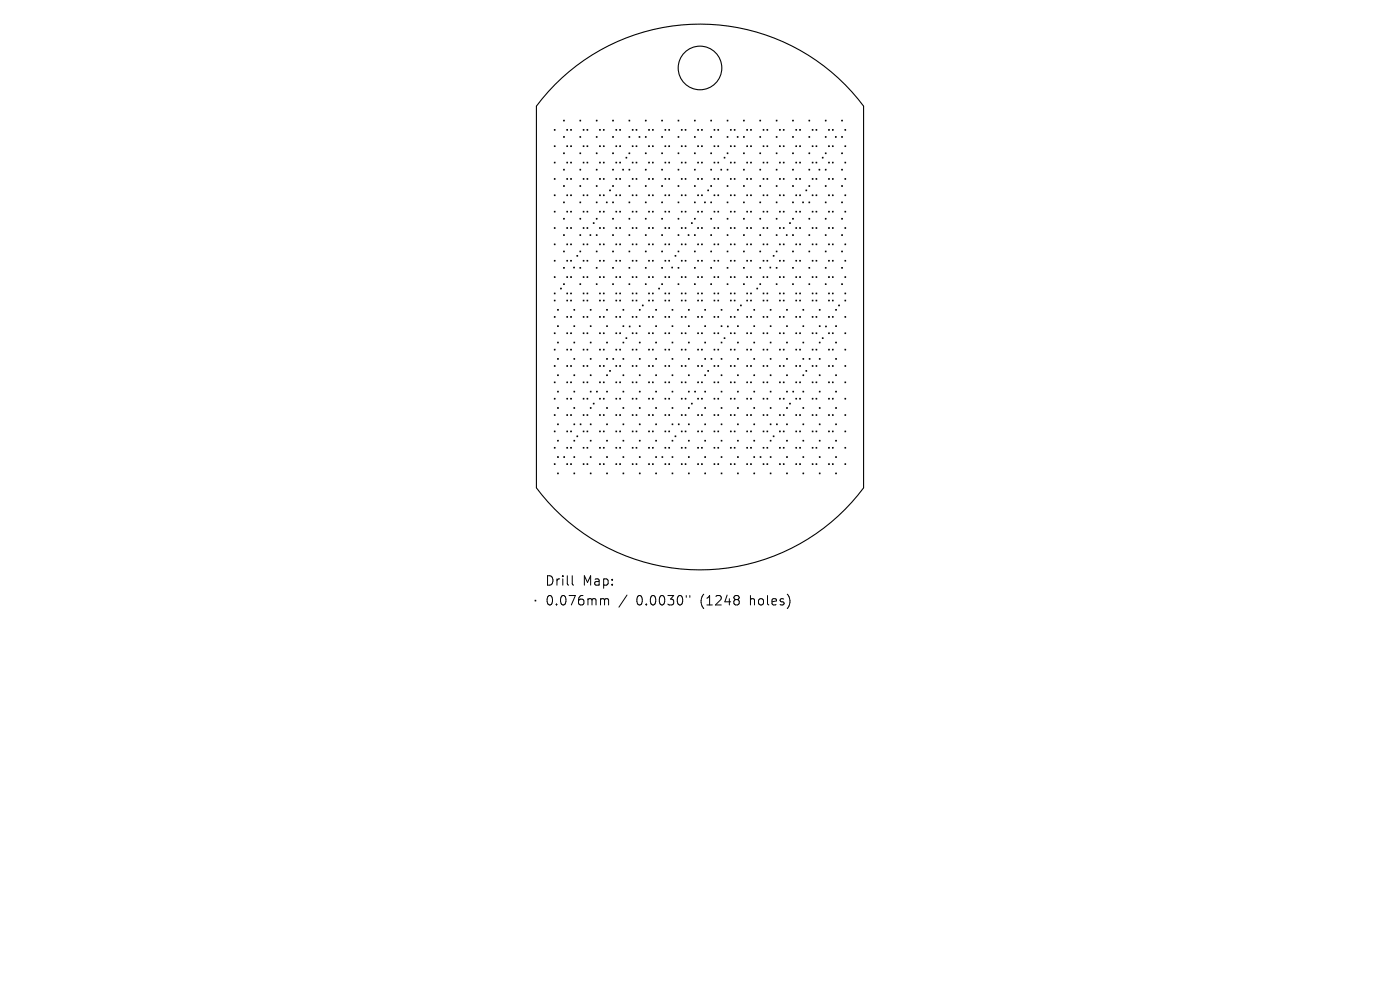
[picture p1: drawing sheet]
<svg xmlns="http://www.w3.org/2000/svg" width="297mm" height="210mm" viewBox="0 0 297 210" stroke-linecap="round" stroke-linejoin="round" font-family="sans-serif">
<defs><g id="words">
<g font-size="2.8">
<text x="115.7" y="124.5">Drill</text>
<text x="123.6" y="124.5">Map:</text>
<text x="115.7" y="128.7">0.076mm</text>
<text x="134.9" y="128.7">0.0030&quot;</text>
<text x="148.6" y="128.7">(1248</text>
<text x="159.1" y="128.7">holes)</text>
</g>
</g></defs>
<g fill="none" stroke="#000" stroke-width=".23">
<path d="M117.7 17.9a43.3 43.3 0 0 1 65.5 4.6v81a43.3 43.3 0 0 1-69.4 0v-81z"/>
<circle cx="148.5" cy="14.4" r="4.6"/>
</g>
<g fill="none" stroke="#000" stroke-width=".21">
<path d="M117.6 27.5l.2 .1M117.6 30.9l.2 .2M117.6 34.4l.2 .2M117.6 37.9l.2 .1M117.8 27.5l-.2 .1M117.8 30.9l-.2 .2M117.8 34.4l-.2 .2M117.8 37.9l-.2 .1M119.6 25.5l.1 .2M119.6 29l.1 .1M119.6 32.4l.1 .2M119.6 35.9l.1 .2"/>
<path d="M119.6 39.4l.1 .1M119.7 25.5l-.1 .2M119.7 29l-.1 .1M119.7 32.4l-.1 .2M119.7 35.9l-.1 .2M119.7 39.4l-.1 .1M120.2 27.5l.2 .1M120.2 30.9l.2 .2M120.2 34.4l.2 .2M120.2 37.9l.2 .1M120.4 27.5l-.2 .1M120.4 30.9l-.2 .2"/>
<path d="M120.4 34.4l-.2 .2M120.4 37.9l-.2 .1M121.1 30.9l.1 .2M121.1 27.5l.1 .1M121.1 34.4l.1 .2M121.1 37.9l.1 .1M121.2 27.5l-.1 .1M121.2 30.9l-.1 .2M121.2 34.4l-.1 .2M121.2 37.9l-.1 .1M123 29l.2 .1M123 32.4l.2 .2"/>
<path d="M123 35.9l.2 .2M123 39.4l.2 .1M123 25.5l.2 .2M123.2 25.5l-.2 .2M123.2 29l-.2 .1M123.2 32.4l-.2 .2M123.2 35.9l-.2 .2M123.2 39.4l-.2 .1M123.7 30.9l.2 .2M123.7 34.4l.2 .2M123.7 27.5l.2 .1M123.7 37.9l.2 .1"/>
<path d="M123.9 27.5l-.2 .1M123.9 30.9l-.2 .2M123.9 34.4l-.2 .2M123.9 37.9l-.2 .1M124.5 34.4l.2 .2M124.5 30.9l.2 .2M124.5 27.5l.2 .1M124.5 37.9l.2 .1M124.7 27.5l-.2 .1M124.7 30.9l-.2 .2M124.7 34.4l-.2 .2M124.7 37.9l-.2 .1"/>
<path d="M126.5 32.4l.2 .2M126.5 35.9l.2 .2M126.5 25.5l.2 .2M126.5 29l.2 .1M126.5 39.4l.2 .1M126.7 25.5l-.2 .2M126.7 29l-.2 .1M126.7 32.4l-.2 .2M126.7 35.9l-.2 .2M126.7 39.4l-.2 .1M127.2 30.9l.2 .2M127.2 27.5l.2 .1"/>
<path d="M127.2 34.4l.2 .2M127.2 37.9l.2 .1M127.4 27.5l-.2 .1M127.4 30.9l-.2 .2M127.4 34.4l-.2 .2M127.4 37.9l-.2 .1M128 27.5l.2 .1M128 30.9l.2 .2M128 34.4l.2 .2M128 37.9l.2 .1M128.2 27.5l-.2 .1M128.2 30.9l-.2 .2"/>
<path d="M128.2 34.4l-.2 .2M128.2 37.9l-.2 .1M130 35.9l.1 .2M130 39.4l.1 .1M130 29l.1 .1M130 32.4l.1 .2M130 25.5l.1 .2M130.1 25.5l-.1 .2M130.1 29l-.1 .1M130.1 32.4l-.1 .2M130.1 35.9l-.1 .2M130.1 39.4l-.1 .1"/>
<path d="M130.7 34.4l.1 .2M130.7 30.9l.1 .2M130.7 27.5l.1 .1M130.7 37.9l.1 .1M130.8 27.5l-.1 .1M130.8 30.9l-.1 .2M130.8 34.4l-.1 .2M130.8 37.9l-.1 .1M131.5 30.9l.1 .2M131.5 34.4l.1 .2M131.5 27.5l.1 .1M131.5 37.9l.1 .1"/>
<path d="M131.6 27.5l-.1 .1M131.6 30.9l-.1 .2M131.6 34.4l-.1 .2M131.6 37.9l-.1 .1M132.1 35.9l.2 .2M132.3 35.9l-.2 .2M132.8 33.4l.2 .1M133 33.4l-.2 .1M133.4 39.4l.2 .1M133.4 35.9l.2 .2M133.4 29l.2 .1M133.4 25.5l.2 .2"/>
<path d="M133.4 32.4l.2 .2M133.6 25.5l-.2 .2M133.6 29l-.2 .1M133.6 32.4l-.2 .2M133.6 35.9l-.2 .2M133.6 39.4l-.2 .1M134.1 34.4l.2 .2M134.1 27.5l.2 .1M134.1 30.9l.2 .2M134.1 37.9l.2 .1M134.3 27.5l-.2 .1M134.3 30.9l-.2 .2"/>
<path d="M134.3 34.4l-.2 .2M134.3 37.9l-.2 .1M134.9 34.4l.2 .2M134.9 30.9l.2 .2M134.9 27.5l.2 .1M134.9 37.9l.2 .1M135.1 27.5l-.2 .1M135.1 30.9l-.2 .2M135.1 34.4l-.2 .2M135.1 37.9l-.2 .1M135.6 29l.1 .1M135.7 29l-.1 .1"/>
<path d="M136.9 39.4l.2 .1M136.9 32.4l.2 .2M136.9 29l.2 .1M136.9 35.9l.2 .2M136.9 25.5l.2 .2M137.1 25.5l-.2 .2M137.1 29l-.2 .1M137.1 32.4l-.2 .2M137.1 39.4l-.2 .1M137.1 35.9l-.2 .2M137.6 30.9l.2 .2M137.6 34.4l.2 .2"/>
<path d="M137.6 27.5l.2 .1M137.6 37.9l.2 .1M137.8 27.5l-.2 .1M137.8 30.9l-.2 .2M137.8 34.4l-.2 .2M137.8 37.9l-.2 .1M138.4 30.9l.2 .2M138.4 27.5l.2 .1M138.4 34.4l.2 .2M138.4 37.9l.2 .1M138.6 27.5l-.2 .1M138.6 30.9l-.2 .2"/>
<path d="M138.6 37.9l-.2 .1M138.6 34.4l-.2 .2M140.4 35.9l.1 .2M140.4 32.4l.1 .2M140.4 39.4l.1 .1M140.4 29l.1 .1M140.4 25.5l.1 .2M140.5 25.5l-.1 .2M140.5 29l-.1 .1M140.5 35.9l-.1 .2M140.5 39.4l-.1 .1M140.5 32.4l-.1 .2"/>
<path d="M141.1 34.4l.1 .2M141.1 30.9l.1 .2M141.1 27.5l.1 .1M141.1 37.9l.1 .1M141.2 30.9l-.1 .2M141.2 34.4l-.1 .2M141.2 37.9l-.1 .1M141.2 27.5l-.1 .1M141.9 34.4l.2 .2M141.9 30.9l.2 .2M141.9 27.5l.2 .1M141.9 37.9l.2 .1"/>
<path d="M142.1 27.5l-.2 .1M142.1 34.4l-.2 .2M142.1 37.9l-.2 .1M142.1 30.9l-.2 .2M143.8 35.9l.2 .2M143.8 32.4l.2 .2M143.8 25.5l.2 .2M143.8 29l.2 .1M143.8 39.4l.2 .1M144 25.5l-.2 .2M144 32.4l-.2 .2M144 35.9l-.2 .2"/>
<path d="M144 39.4l-.2 .1M144 29l-.2 .1M144.5 30.9l.2 .2M144.5 27.5l.2 .1M144.5 34.4l.2 .2M144.5 37.9l.2 .1M144.7 27.5l-.2 .1M144.7 30.9l-.2 .2M144.7 34.4l-.2 .2M144.7 37.9l-.2 .1M145.3 34.4l.2 .2M145.3 27.5l.2 .1"/>
<path d="M145.3 30.9l.2 .2M145.3 37.9l.2 .1M145.5 30.9l-.2 .2M145.5 34.4l-.2 .2M145.5 37.9l-.2 .1M145.5 27.5l-.2 .1M147.3 39.4l.2 .1M147.3 35.9l.2 .2M147.3 29l.2 .1M147.3 32.4l.2 .2M147.3 25.5l.2 .2M147.5 29l-.2 .1"/>
<path d="M147.5 32.4l-.2 .2M147.5 35.9l-.2 .2M147.5 39.4l-.2 .1M147.5 25.5l-.2 .2M148 34.4l.2 .2M148 30.9l.2 .2M148 27.5l.2 .1M148 37.9l.2 .1M148.2 27.5l-.2 .1M148.2 30.9l-.2 .2M148.2 37.9l-.2 .1M148.2 34.4l-.2 .2"/>
<path d="M148.8 30.9l.2 .2M148.8 34.4l.2 .2M148.8 27.5l.2 .1M148.8 37.9l.2 .1M149 27.5l-.2 .1M149 30.9l-.2 .2M149 34.4l-.2 .2M149 37.9l-.2 .1M150.8 39.4l.2 .1M150.8 32.4l.2 .2M150.8 35.9l.2 .2M150.8 29l.2 .1"/>
<path d="M150.8 25.5l.2 .2M151 25.5l-.2 .2M151 29l-.2 .1M151 32.4l-.2 .2M151 35.9l-.2 .2M151 39.4l-.2 .1M151.5 34.4l.2 .2M151.5 27.5l.2 .1M151.5 30.9l.2 .2M151.5 37.9l.2 .1M151.7 27.5l-.2 .1M151.7 34.4l-.2 .2"/>
<path d="M151.7 37.9l-.2 .1M151.7 30.9l-.2 .2M152.3 34.4l.2 .2M152.3 30.9l.2 .2M152.3 27.5l.2 .1M152.3 37.9l.2 .1M152.5 27.5l-.2 .1M152.5 30.9l-.2 .2M152.5 34.4l-.2 .2M152.5 37.9l-.2 .1M152.9 35.9l.2 .2M153.1 35.9l-.2 .2"/>
<path d="M153.6 33.4l.2 .1M153.8 33.4l-.2 .1M154.3 39.4l.1 .1M154.3 32.4l.1 .2M154.3 29l.1 .1M154.3 25.5l.1 .2M154.3 35.9l.1 .2M154.4 25.5l-.1 .2M154.4 29l-.1 .1M154.4 32.4l-.1 .2M154.4 35.9l-.1 .2M154.4 39.4l-.1 .1"/>
<path d="M154.9 30.9l.2 .2M154.9 34.4l.2 .2M154.9 37.9l.2 .1M154.9 27.5l.2 .1M155.1 30.9l-.2 .2M155.1 34.4l-.2 .2M155.1 27.5l-.2 .1M155.1 37.9l-.2 .1M155.8 30.9l.1 .2M155.8 27.5l.1 .1M155.8 34.4l.1 .2M155.8 37.9l.1 .1"/>
<path d="M155.9 27.5l-.1 .1M155.9 30.9l-.1 .2M155.9 34.4l-.1 .2M155.9 37.9l-.1 .1M156.4 29l.2 .1M156.6 29l-.2 .1M157.7 35.9l.2 .2M157.7 32.4l.2 .2M157.7 29l.2 .1M157.7 39.4l.2 .1M157.7 25.5l.2 .2M157.9 25.5l-.2 .2"/>
<path d="M157.9 29l-.2 .1M157.9 32.4l-.2 .2M157.9 35.9l-.2 .2M157.9 39.4l-.2 .1M158.4 34.4l.2 .2M158.4 30.9l.2 .2M158.4 27.5l.2 .1M158.4 37.9l.2 .1M158.6 27.5l-.2 .1M158.6 30.9l-.2 .2M158.6 34.4l-.2 .2M158.6 37.9l-.2 .1"/>
<path d="M159.2 34.4l.2 .2M159.2 30.9l.2 .2M159.2 27.5l.2 .1M159.2 37.9l.2 .1M159.4 27.5l-.2 .1M159.4 30.9l-.2 .2M159.4 34.4l-.2 .2M159.4 37.9l-.2 .1M161.2 35.9l.2 .2M161.2 32.4l.2 .2M161.2 25.5l.2 .2M161.2 29l.2 .1"/>
<path d="M161.2 39.4l.2 .1M161.4 25.5l-.2 .2M161.4 29l-.2 .1M161.4 32.4l-.2 .2M161.4 35.9l-.2 .2M161.4 39.4l-.2 .1M161.9 27.5l.2 .1M161.9 30.9l.2 .2M161.9 34.4l.2 .2M161.9 37.9l.2 .1M162.1 27.5l-.2 .1M162.1 30.9l-.2 .2"/>
<path d="M162.1 34.4l-.2 .2M162.1 37.9l-.2 .1M162.7 34.4l.2 .2M162.7 27.5l.2 .1M162.7 30.9l.2 .2M162.7 37.9l.2 .1M162.9 27.5l-.2 .1M162.9 30.9l-.2 .2M162.9 37.9l-.2 .1M162.9 34.4l-.2 .2M164.7 39.4l.1 .1M164.7 35.9l.1 .2"/>
<path d="M164.7 29l.1 .1M164.7 32.4l.1 .2M164.7 25.5l.1 .2M164.8 25.5l-.1 .2M164.8 29l-.1 .1M164.8 35.9l-.1 .2M164.8 39.4l-.1 .1M164.8 32.4l-.1 .2M165.4 37.9l.1 .1M165.4 30.9l.1 .2M165.4 34.4l.1 .2M165.4 27.5l.1 .1"/>
<path d="M165.5 27.5l-.1 .1M165.5 30.9l-.1 .2M165.5 34.4l-.1 .2M165.5 37.9l-.1 .1M166.2 30.9l.1 .2M166.2 34.4l.1 .2M166.2 27.5l.1 .1M166.2 37.9l.1 .1M166.3 27.5l-.1 .1M166.3 34.4l-.1 .2M166.3 37.9l-.1 .1M166.3 30.9l-.1 .2"/>
<path d="M168.1 39.4l.2 .1M168.1 32.4l.2 .2M168.1 35.9l.2 .2M168.1 29l.2 .1M168.1 25.5l.2 .2M168.3 25.5l-.2 .2M168.3 32.4l-.2 .2M168.3 35.9l-.2 .2M168.3 39.4l-.2 .1M168.3 29l-.2 .1M168.8 34.4l.2 .2M168.8 27.5l.2 .1"/>
<path d="M168.8 30.9l.2 .2M168.8 37.9l.2 .1M169 27.5l-.2 .1M169 30.9l-.2 .2M169 34.4l-.2 .2M169 37.9l-.2 .1M169.6 34.4l.2 .2M169.6 30.9l.2 .2M169.6 27.5l.2 .1M169.6 37.9l.2 .1M169.8 30.9l-.2 .2M169.8 34.4l-.2 .2"/>
<path d="M169.8 37.9l-.2 .1M169.8 27.5l-.2 .1M171.6 39.4l.2 .1M171.6 32.4l.2 .2M171.6 29l.2 .1M171.6 25.5l.2 .2M171.6 35.9l.2 .2M171.8 29l-.2 .1M171.8 32.4l-.2 .2M171.8 35.9l-.2 .2M171.8 39.4l-.2 .1M171.8 25.5l-.2 .2"/>
<path d="M172.3 30.9l.2 .2M172.3 34.4l.2 .2M172.3 27.5l.2 .1M172.3 37.9l.2 .1M172.5 27.5l-.2 .1M172.5 30.9l-.2 .2M172.5 37.9l-.2 .1M172.5 34.4l-.2 .2M173.1 27.5l.2 .1M173.1 30.9l.2 .2M173.1 34.4l.2 .2M173.1 37.9l.2 .1"/>
<path d="M173.3 27.5l-.2 .1M173.3 30.9l-.2 .2M173.3 34.4l-.2 .2M173.3 37.9l-.2 .1M173.7 35.9l.2 .2M173.9 35.9l-.2 .2M174.4 33.4l.2 .1M174.6 33.4l-.2 .1M175.1 35.9l.2 .2M175.1 32.4l.2 .2M175.1 29l.2 .1M175.1 39.4l.2 .1"/>
<path d="M175.1 25.5l.2 .2M175.3 25.5l-.2 .2M175.3 29l-.2 .1M175.3 32.4l-.2 .2M175.3 39.4l-.2 .1M175.3 35.9l-.2 .2M175.8 34.4l.1 .2M175.8 30.9l.1 .2M175.8 27.5l.1 .1M175.8 37.9l.1 .1M175.9 27.5l-.1 .1M175.9 34.4l-.1 .2"/>
<path d="M175.9 37.9l-.1 .1M175.9 30.9l-.1 .2M176.6 30.9l.2 .2M176.6 34.4l.2 .2M176.6 27.5l.2 .1M176.6 37.9l.2 .1M176.8 27.5l-.2 .1M176.8 30.9l-.2 .2M176.8 37.9l-.2 .1M176.8 34.4l-.2 .2M177.2 29l.2 .1M177.4 29l-.2 .1"/>
<path d="M178.5 35.9l.2 .2M178.5 32.4l.2 .2M178.5 25.5l.2 .2M178.5 29l.2 .1M178.5 39.4l.2 .1M178.7 25.5l-.2 .2M178.7 29l-.2 .1M178.7 35.9l-.2 .2M178.7 32.4l-.2 .2M178.7 39.4l-.2 .1M179.2 27.5l.2 .1M179.2 30.9l.2 .2"/>
<path d="M179.2 34.4l.2 .2M179.2 37.9l.2 .1M179.4 30.9l-.2 .2M179.4 34.4l-.2 .2M179.4 37.9l-.2 .1M179.4 27.5l-.2 .1M117.6 41.3l.2 .2M117.6 44.8l.2 .2M117.6 48.3l.2 .2M117.6 51.8l.2 .1M117.6 55.2l.2 .2M117.6 58.7l.2 .2"/>
<path d="M117.8 41.3l-.2 .2M117.8 44.8l-.2 .2M117.8 48.3l-.2 .2M117.8 51.8l-.2 .1M117.8 55.2l-.2 .2M117.8 58.7l-.2 .2M119.6 42.8l.1 .2M119.6 46.3l.1 .2M119.6 49.8l.1 .2M119.6 53.3l.1 .1M119.6 56.7l.1 .2M119.7 42.8l-.1 .2"/>
<path d="M119.7 46.3l-.1 .2M119.7 49.8l-.1 .2M119.7 53.3l-.1 .1M119.7 56.7l-.1 .2M120.2 41.3l.2 .2M120.2 44.8l.2 .2M120.2 48.3l.2 .2M120.2 51.8l.2 .1M120.2 55.2l.2 .2M120.2 58.7l.2 .2M120.4 41.3l-.2 .2M120.4 44.8l-.2 .2"/>
<path d="M120.4 48.3l-.2 .2M120.4 51.8l-.2 .1M120.4 55.2l-.2 .2M120.4 58.7l-.2 .2M121.1 41.3l.1 .2M121.1 48.3l.1 .2M121.1 51.8l.1 .1M121.1 58.7l.1 .2M121.1 44.8l.1 .2M121.1 55.2l.1 .2M121.2 41.3l-.1 .2M121.2 44.8l-.1 .2"/>
<path d="M121.2 48.3l-.1 .2M121.2 51.8l-.1 .1M121.2 55.2l-.1 .2M121.2 58.7l-.1 .2M121.7 56.7l.2 .1M121.9 56.7l-.2 .1M122.4 54.2l.2 .2M122.6 54.2l-.2 .2M123 42.8l.2 .2M123 46.3l.2 .2M123 49.8l.2 .2M123 53.3l.2 .1"/>
<path d="M123 56.7l.2 .2M123.2 42.8l-.2 .2M123.2 46.3l-.2 .2M123.2 49.8l-.2 .2M123.2 53.3l-.2 .1M123.2 56.7l-.2 .2M123.7 41.3l.2 .2M123.7 44.8l.2 .2M123.7 48.3l.2 .2M123.7 51.8l.2 .1M123.7 55.2l.2 .2M123.7 58.7l.2 .2"/>
<path d="M123.9 41.3l-.2 .2M123.9 44.8l-.2 .2M123.9 48.3l-.2 .2M123.9 51.8l-.2 .1M123.9 55.2l-.2 .2M123.9 58.7l-.2 .2M124.5 44.8l.2 .2M124.5 51.8l.2 .1M124.5 55.2l.2 .2M124.5 41.3l.2 .2M124.5 48.3l.2 .2M124.5 58.7l.2 .2"/>
<path d="M124.7 41.3l-.2 .2M124.7 44.8l-.2 .2M124.7 48.3l-.2 .2M124.7 51.8l-.2 .1M124.7 55.2l-.2 .2M124.7 58.7l-.2 .2M125.2 49.8l.1 .2M125.3 49.8l-.1 .2M125.9 47.2l.1 .2M126 47.2l-.1 .2M126.5 42.8l.2 .2M126.5 46.3l.2 .2"/>
<path d="M126.5 53.3l.2 .1M126.5 56.7l.2 .2M126.5 49.8l.2 .2M126.7 42.8l-.2 .2M126.7 46.3l-.2 .2M126.7 49.8l-.2 .2M126.7 53.3l-.2 .1M126.7 56.7l-.2 .2M127.2 44.8l.2 .2M127.2 48.3l.2 .2M127.2 55.2l.2 .2M127.2 58.7l.2 .2"/>
<path d="M127.2 51.8l.2 .1M127.2 41.3l.2 .2M127.4 41.3l-.2 .2M127.4 44.8l-.2 .2M127.4 48.3l-.2 .2M127.4 51.8l-.2 .1M127.4 55.2l-.2 .2M127.4 58.7l-.2 .2M128 48.3l.2 .2M128 55.2l.2 .2M128 58.7l.2 .2M128 44.8l.2 .2"/>
<path d="M128 51.8l.2 .1M128 41.3l.2 .2M128.2 41.3l-.2 .2M128.2 48.3l-.2 .2M128.2 51.8l-.2 .1M128.2 55.2l-.2 .2M128.2 58.7l-.2 .2M128.2 44.8l-.2 .2M128.6 42.8l.2 .2M128.8 42.8l-.2 .2M129.3 40.3l.2 .2M129.5 40.3l-.2 .2"/>
<path d="M130 46.3l.1 .2M130 49.8l.1 .2M130 56.7l.1 .2M130 42.8l.1 .2M130 53.3l.1 .1M130.1 46.3l-.1 .2M130.1 49.8l-.1 .2M130.1 53.3l-.1 .1M130.1 56.7l-.1 .2M130.1 42.8l-.1 .2M130.7 48.3l.1 .2M130.7 51.8l.1 .1"/>
<path d="M130.7 58.7l.1 .2M130.7 55.2l.1 .2M130.7 41.3l.1 .2M130.7 44.8l.1 .2M130.8 41.3l-.1 .2M130.8 44.8l-.1 .2M130.8 48.3l-.1 .2M130.8 55.2l-.1 .2M130.8 58.7l-.1 .2M130.8 51.8l-.1 .1M131.5 58.7l.1 .2M131.5 48.3l.1 .2"/>
<path d="M131.5 55.2l.1 .2M131.5 44.8l.1 .2M131.5 41.3l.1 .2M131.5 51.8l.1 .1M131.6 44.8l-.1 .2M131.6 48.3l-.1 .2M131.6 51.8l-.1 .1M131.6 55.2l-.1 .2M131.6 41.3l-.1 .2M131.6 58.7l-.1 .2M133.4 49.8l.2 .2M133.4 46.3l.2 .2"/>
<path d="M133.4 56.7l.2 .2M133.4 42.8l.2 .2M133.4 53.3l.2 .1M133.6 42.8l-.2 .2M133.6 46.3l-.2 .2M133.6 49.8l-.2 .2M133.6 53.3l-.2 .1M133.6 56.7l-.2 .2M134.1 51.8l.2 .1M134.1 58.7l.2 .2M134.1 48.3l.2 .2M134.1 41.3l.2 .2"/>
<path d="M134.1 44.8l.2 .2M134.1 55.2l.2 .2M134.3 41.3l-.2 .2M134.3 44.8l-.2 .2M134.3 51.8l-.2 .1M134.3 55.2l-.2 .2M134.3 48.3l-.2 .2M134.3 58.7l-.2 .2M134.9 51.8l.2 .1M134.9 58.7l.2 .2M134.9 48.3l.2 .2M134.9 41.3l.2 .2"/>
<path d="M134.9 44.8l.2 .2M134.9 55.2l.2 .2M135.1 41.3l-.2 .2M135.1 44.8l-.2 .2M135.1 48.3l-.2 .2M135.1 51.8l-.2 .1M135.1 55.2l-.2 .2M135.1 58.7l-.2 .2M136.9 42.8l.2 .2M136.9 53.3l.2 .1M136.9 49.8l.2 .2M136.9 46.3l.2 .2"/>
<path d="M136.9 56.7l.2 .2M137.1 42.8l-.2 .2M137.1 46.3l-.2 .2M137.1 49.8l-.2 .2M137.1 53.3l-.2 .1M137.1 56.7l-.2 .2M137.6 55.2l.2 .2M137.6 51.8l.2 .1M137.6 44.8l.2 .2M137.6 41.3l.2 .2M137.6 48.3l.2 .2M137.6 58.7l.2 .2"/>
<path d="M137.8 41.3l-.2 .2M137.8 48.3l-.2 .2M137.8 51.8l-.2 .1M137.8 44.8l-.2 .2M137.8 55.2l-.2 .2M137.8 58.7l-.2 .2M138.4 51.8l.2 .1M138.4 48.3l.2 .2M138.4 58.7l.2 .2M138.4 41.3l.2 .2M138.4 44.8l.2 .2M138.4 55.2l.2 .2"/>
<path d="M138.6 41.3l-.2 .2M138.6 44.8l-.2 .2M138.6 48.3l-.2 .2M138.6 51.8l-.2 .1M138.6 55.2l-.2 .2M138.6 58.7l-.2 .2M140.4 46.3l.1 .2M140.4 56.7l.1 .2M140.4 42.8l.1 .2M140.4 53.3l.1 .1M140.4 49.8l.1 .2M140.5 42.8l-.1 .2"/>
<path d="M140.5 46.3l-.1 .2M140.5 49.8l-.1 .2M140.5 53.3l-.1 .1M140.5 56.7l-.1 .2M141.1 58.7l.1 .2M141.1 55.2l.1 .2M141.1 48.3l.1 .2M141.1 44.8l.1 .2M141.1 51.8l.1 .1M141.1 41.3l.1 .2M141.2 44.8l-.1 .2M141.2 48.3l-.1 .2"/>
<path d="M141.2 41.3l-.1 .2M141.2 51.8l-.1 .1M141.2 55.2l-.1 .2M141.2 58.7l-.1 .2M141.9 55.2l.2 .2M141.9 51.8l.2 .1M141.9 44.8l.2 .2M141.9 41.3l.2 .2M141.9 48.3l.2 .2M141.9 58.7l.2 .2M142.1 41.3l-.2 .2M142.1 44.8l-.2 .2"/>
<path d="M142.1 48.3l-.2 .2M142.1 51.8l-.2 .1M142.1 55.2l-.2 .2M142.1 58.7l-.2 .2M142.5 56.7l.2 .1M142.7 56.7l-.2 .1M143.2 54.2l.2 .2M143.4 54.2l-.2 .2M143.8 46.3l.2 .2M143.8 56.7l.2 .2M143.8 42.8l.2 .2M143.8 53.3l.2 .1"/>
<path d="M143.8 49.8l.2 .2M144 42.8l-.2 .2M144 46.3l-.2 .2M144 49.8l-.2 .2M144 53.3l-.2 .1M144 56.7l-.2 .2M144.5 58.7l.2 .2M144.5 48.3l.2 .2M144.5 55.2l.2 .2M144.5 44.8l.2 .2M144.5 41.3l.2 .2M144.5 51.8l.2 .1"/>
<path d="M144.7 41.3l-.2 .2M144.7 44.8l-.2 .2M144.7 48.3l-.2 .2M144.7 51.8l-.2 .1M144.7 55.2l-.2 .2M144.7 58.7l-.2 .2M145.3 58.7l.2 .2M145.3 55.2l.2 .2M145.3 48.3l.2 .2M145.3 44.8l.2 .2M145.3 51.8l.2 .1M145.3 41.3l.2 .2"/>
<path d="M145.5 41.3l-.2 .2M145.5 44.8l-.2 .2M145.5 48.3l-.2 .2M145.5 51.8l-.2 .1M145.5 55.2l-.2 .2M145.5 58.7l-.2 .2M146 49.8l.2 .2M146.2 49.8l-.2 .2M146.7 47.2l.2 .2M146.9 47.2l-.2 .2M147.3 49.8l.2 .2M147.3 46.3l.2 .2"/>
<path d="M147.3 56.7l.2 .2M147.3 42.8l.2 .2M147.3 53.3l.2 .1M147.5 42.8l-.2 .2M147.5 46.3l-.2 .2M147.5 49.8l-.2 .2M147.5 53.3l-.2 .1M147.5 56.7l-.2 .2M148 51.8l.2 .1M148 58.7l.2 .2M148 48.3l.2 .2M148 41.3l.2 .2"/>
<path d="M148 44.8l.2 .2M148 55.2l.2 .2M148.2 41.3l-.2 .2M148.2 44.8l-.2 .2M148.2 48.3l-.2 .2M148.2 51.8l-.2 .1M148.2 55.2l-.2 .2M148.2 58.7l-.2 .2M148.8 58.7l.2 .2M148.8 48.3l.2 .2M148.8 55.2l.2 .2M148.8 44.8l.2 .2"/>
<path d="M148.8 41.3l.2 .2M148.8 51.8l.2 .1M149 41.3l-.2 .2M149 44.8l-.2 .2M149 48.3l-.2 .2M149 51.8l-.2 .1M149 55.2l-.2 .2M149 58.7l-.2 .2M149.5 42.8l.1 .2M149.6 42.8l-.1 .2M150.1 40.3l.2 .2M150.3 40.3l-.2 .2"/>
<path d="M150.8 53.3l.2 .1M150.8 42.8l.2 .2M150.8 49.8l.2 .2M150.8 46.3l.2 .2M150.8 56.7l.2 .2M151 42.8l-.2 .2M151 46.3l-.2 .2M151 49.8l-.2 .2M151 53.3l-.2 .1M151 56.7l-.2 .2M151.5 55.2l.2 .2M151.5 44.8l.2 .2"/>
<path d="M151.5 51.8l.2 .1M151.5 48.3l.2 .2M151.5 58.7l.2 .2M151.5 41.3l.2 .2M151.7 41.3l-.2 .2M151.7 44.8l-.2 .2M151.7 48.3l-.2 .2M151.7 51.8l-.2 .1M151.7 55.2l-.2 .2M151.7 58.7l-.2 .2M152.3 51.8l.2 .1M152.3 58.7l.2 .2"/>
<path d="M152.3 48.3l.2 .2M152.3 41.3l.2 .2M152.3 44.8l.2 .2M152.3 55.2l.2 .2M152.5 41.3l-.2 .2M152.5 44.8l-.2 .2M152.5 48.3l-.2 .2M152.5 51.8l-.2 .1M152.5 55.2l-.2 .2M152.5 58.7l-.2 .2M154.3 53.3l.1 .1M154.3 42.8l.1 .2"/>
<path d="M154.3 49.8l.1 .2M154.3 46.3l.1 .2M154.3 56.7l.1 .2M154.4 42.8l-.1 .2M154.4 46.3l-.1 .2M154.4 49.8l-.1 .2M154.4 53.3l-.1 .1M154.4 56.7l-.1 .2M154.9 58.7l.2 .2M154.9 48.3l.2 .2M154.9 55.2l.2 .2M154.9 51.8l.2 .1"/>
<path d="M154.9 44.8l.2 .2M154.9 41.3l.2 .2M155.1 41.3l-.2 .2M155.1 44.8l-.2 .2M155.1 48.3l-.2 .2M155.1 51.8l-.2 .1M155.1 55.2l-.2 .2M155.1 58.7l-.2 .2M155.8 51.8l.1 .1M155.8 48.3l.1 .2M155.8 58.7l.1 .2M155.8 41.3l.1 .2"/>
<path d="M155.8 44.8l.1 .2M155.8 55.2l.1 .2M155.9 41.3l-.1 .2M155.9 44.8l-.1 .2M155.9 48.3l-.1 .2M155.9 51.8l-.1 .1M155.9 58.7l-.1 .2M155.9 55.2l-.1 .2M157.7 56.7l.2 .2M157.7 46.3l.2 .2M157.7 42.8l.2 .2M157.7 53.3l.2 .1"/>
<path d="M157.7 49.8l.2 .2M157.9 42.8l-.2 .2M157.9 46.3l-.2 .2M157.9 49.8l-.2 .2M157.9 56.7l-.2 .2M157.9 53.3l-.2 .1M158.4 51.8l.2 .1M158.4 58.7l.2 .2M158.4 55.2l.2 .2M158.4 48.3l.2 .2M158.4 44.8l.2 .2M158.4 41.3l.2 .2"/>
<path d="M158.6 41.3l-.2 .2M158.6 44.8l-.2 .2M158.6 48.3l-.2 .2M158.6 51.8l-.2 .1M158.6 55.2l-.2 .2M158.6 58.7l-.2 .2M159.2 55.2l.2 .2M159.2 51.8l.2 .1M159.2 44.8l.2 .2M159.2 41.3l.2 .2M159.2 48.3l.2 .2M159.2 58.7l.2 .2"/>
<path d="M159.4 41.3l-.2 .2M159.4 44.8l-.2 .2M159.4 48.3l-.2 .2M159.4 55.2l-.2 .2M159.4 51.8l-.2 .1M159.4 58.7l-.2 .2M161.2 46.3l.2 .2M161.2 56.7l.2 .2M161.2 42.8l.2 .2M161.2 53.3l.2 .1M161.2 49.8l.2 .2M161.4 42.8l-.2 .2"/>
<path d="M161.4 46.3l-.2 .2M161.4 53.3l-.2 .1M161.4 49.8l-.2 .2M161.4 56.7l-.2 .2M161.9 55.2l.2 .2M161.9 58.7l.2 .2M161.9 48.3l.2 .2M161.9 44.8l.2 .2M161.9 41.3l.2 .2M161.9 51.8l.2 .1M162.1 41.3l-.2 .2M162.1 44.8l-.2 .2"/>
<path d="M162.1 48.3l-.2 .2M162.1 51.8l-.2 .1M162.1 55.2l-.2 .2M162.1 58.7l-.2 .2M162.7 58.7l.2 .2M162.7 55.2l.2 .2M162.7 48.3l.2 .2M162.7 44.8l.2 .2M162.7 51.8l.2 .1M162.7 41.3l.2 .2M162.9 41.3l-.2 .2M162.9 44.8l-.2 .2"/>
<path d="M162.9 51.8l-.2 .1M162.9 48.3l-.2 .2M162.9 55.2l-.2 .2M162.9 58.7l-.2 .2M163.3 56.7l.2 .1M163.5 56.7l-.2 .1M164 54.2l.2 .2M164.2 54.2l-.2 .2M164.7 49.8l.1 .2M164.7 46.3l.1 .2M164.7 56.7l.1 .2M164.7 42.8l.1 .2"/>
<path d="M164.7 53.3l.1 .1M164.8 42.8l-.1 .2M164.8 49.8l-.1 .2M164.8 46.3l-.1 .2M164.8 53.3l-.1 .1M164.8 56.7l-.1 .2M165.4 58.7l.1 .2M165.4 51.8l.1 .1M165.4 48.3l.1 .2M165.4 41.3l.1 .2M165.4 44.8l.1 .2M165.4 55.2l.1 .2"/>
<path d="M165.5 44.8l-.1 .2M165.5 48.3l-.1 .2M165.5 51.8l-.1 .1M165.5 55.2l-.1 .2M165.5 58.7l-.1 .2M165.5 41.3l-.1 .2M166.2 58.7l.1 .2M166.2 48.3l.1 .2M166.2 55.2l.1 .2M166.2 44.8l.1 .2M166.2 41.3l.1 .2M166.2 51.8l.1 .1"/>
<path d="M166.3 41.3l-.1 .2M166.3 48.3l-.1 .2M166.3 44.8l-.1 .2M166.3 51.8l-.1 .1M166.3 55.2l-.1 .2M166.3 58.7l-.1 .2M166.8 49.8l.2 .2M167 49.8l-.2 .2M167.5 47.2l.2 .2M167.7 47.2l-.2 .2M168.1 53.3l.2 .1M168.1 42.8l.2 .2"/>
<path d="M168.1 49.8l.2 .2M168.1 46.3l.2 .2M168.1 56.7l.2 .2M168.3 46.3l-.2 .2M168.3 42.8l-.2 .2M168.3 49.8l-.2 .2M168.3 53.3l-.2 .1M168.3 56.7l-.2 .2M168.8 55.2l.2 .2M168.8 51.8l.2 .1M168.8 41.3l.2 .2M168.8 44.8l.2 .2"/>
<path d="M168.8 48.3l.2 .2M168.8 58.7l.2 .2M169 41.3l-.2 .2M169 44.8l-.2 .2M169 48.3l-.2 .2M169 51.8l-.2 .1M169 55.2l-.2 .2M169 58.7l-.2 .2M169.6 51.8l.2 .1M169.6 58.7l.2 .2M169.6 48.3l.2 .2M169.6 41.3l.2 .2"/>
<path d="M169.6 44.8l.2 .2M169.6 55.2l.2 .2M169.8 44.8l-.2 .2M169.8 41.3l-.2 .2M169.8 48.3l-.2 .2M169.8 51.8l-.2 .1M169.8 55.2l-.2 .2M169.8 58.7l-.2 .2M170.3 42.8l.2 .2M170.5 42.8l-.2 .2M171 40.3l.1 .2M171.1 40.3l-.1 .2"/>
<path d="M171.6 42.8l.2 .2M171.6 53.3l.2 .1M171.6 49.8l.2 .2M171.6 46.3l.2 .2M171.6 56.7l.2 .2M171.8 42.8l-.2 .2M171.8 46.3l-.2 .2M171.8 49.8l-.2 .2M171.8 53.3l-.2 .1M171.8 56.7l-.2 .2M172.3 55.2l.2 .2M172.3 44.8l.2 .2"/>
<path d="M172.3 51.8l.2 .1M172.3 41.3l.2 .2M172.3 48.3l.2 .2M172.3 58.7l.2 .2M172.5 41.3l-.2 .2M172.5 44.8l-.2 .2M172.5 48.3l-.2 .2M172.5 51.8l-.2 .1M172.5 55.2l-.2 .2M172.5 58.7l-.2 .2M173.1 55.2l.2 .2M173.1 51.8l.2 .1"/>
<path d="M173.1 44.8l.2 .2M173.1 48.3l.2 .2M173.1 58.7l.2 .2M173.1 41.3l.2 .2M173.3 41.3l-.2 .2M173.3 44.8l-.2 .2M173.3 48.3l-.2 .2M173.3 51.8l-.2 .1M173.3 55.2l-.2 .2M173.3 58.7l-.2 .2M175.1 46.3l.2 .2M175.1 56.7l.2 .2"/>
<path d="M175.1 42.8l.2 .2M175.1 53.3l.2 .1M175.1 49.8l.2 .2M175.3 42.8l-.2 .2M175.3 46.3l-.2 .2M175.3 49.8l-.2 .2M175.3 53.3l-.2 .1M175.3 56.7l-.2 .2M175.8 58.7l.1 .2M175.8 48.3l.1 .2M175.8 55.2l.1 .2M175.8 44.8l.1 .2"/>
<path d="M175.8 41.3l.1 .2M175.8 51.8l.1 .1M175.9 41.3l-.1 .2M175.9 44.8l-.1 .2M175.9 48.3l-.1 .2M175.9 51.8l-.1 .1M175.9 55.2l-.1 .2M175.9 58.7l-.1 .2M176.6 55.2l.2 .2M176.6 51.8l.2 .1M176.6 44.8l.2 .2M176.6 41.3l.2 .2"/>
<path d="M176.6 48.3l.2 .2M176.6 58.7l.2 .2M176.8 41.3l-.2 .2M176.8 44.8l-.2 .2M176.8 48.3l-.2 .2M176.8 51.8l-.2 .1M176.8 55.2l-.2 .2M176.8 58.7l-.2 .2M178.5 46.3l.2 .2M178.5 56.7l.2 .2M178.5 42.8l.2 .2M178.5 53.3l.2 .1"/>
<path d="M178.5 49.8l.2 .2M178.7 42.8l-.2 .2M178.7 46.3l-.2 .2M178.7 49.8l-.2 .2M178.7 53.3l-.2 .1M178.7 56.7l-.2 .2M179.2 58.7l.2 .2M179.2 48.3l.2 .2M179.2 51.8l.2 .1M179.2 44.8l.2 .2M179.2 55.2l.2 .2M179.2 41.3l.2 .2"/>
<path d="M179.4 41.3l-.2 .2M179.4 44.8l-.2 .2M179.4 48.3l-.2 .2M179.4 51.8l-.2 .1M179.4 55.2l-.2 .2M179.4 58.7l-.2 .2M117.6 62.2l.2 .1M117.6 63.7l.2 .1M117.6 67.1l.2 .2M117.6 70.6l.2 .2M117.6 74.1l.2 .2M117.6 77.5l.2 .2"/>
<path d="M117.8 62.2l-.2 .1M117.8 63.7l-.2 .1M117.8 67.1l-.2 .2M117.8 70.6l-.2 .2M117.8 74.1l-.2 .2M117.8 77.5l-.2 .2M118.3 65.6l.2 .2M118.3 69.1l.2 .2M118.3 72.6l.2 .1M118.3 76l.2 .2M118.3 79.5l.2 .2M118.5 65.6l-.2 .2"/>
<path d="M118.5 69.1l-.2 .2M118.5 72.6l-.2 .1M118.5 76l-.2 .2M118.5 79.5l-.2 .2M118.9 61.1l.2 .2M119.1 61.1l-.2 .2M119.6 60.2l.1 .2M119.7 60.2l-.1 .2M120.2 62.2l.2 .1M120.2 63.7l.2 .1M120.2 67.1l.2 .2M120.2 70.6l.2 .2"/>
<path d="M120.2 74.1l.2 .2M120.2 77.5l.2 .2M120.4 63.7l-.2 .1M120.4 67.1l-.2 .2M120.4 70.6l-.2 .2M120.4 74.1l-.2 .2M120.4 77.5l-.2 .2M120.4 62.2l-.2 .1M121.1 62.2l.1 .1M121.1 67.1l.1 .2M121.1 70.6l.1 .2M121.1 74.1l.1 .2"/>
<path d="M121.1 77.5l.1 .2M121.1 63.7l.1 .1M121.2 63.7l-.1 .1M121.2 67.1l-.1 .2M121.2 70.6l-.1 .2M121.2 74.1l-.1 .2M121.2 77.5l-.1 .2M121.2 62.2l-.1 .1M121.7 69.1l.2 .2M121.7 72.6l.2 .1M121.7 76l.2 .2M121.7 79.5l.2 .2"/>
<path d="M121.7 65.6l.2 .2M121.9 65.6l-.2 .2M121.9 69.1l-.2 .2M121.9 72.6l-.2 .1M121.9 76l-.2 .2M121.9 79.5l-.2 .2M123 60.2l.2 .2M123.2 60.2l-.2 .2M123.7 62.2l.2 .1M123.7 67.1l.2 .2M123.7 74.1l.2 .2M123.7 77.5l.2 .2"/>
<path d="M123.7 63.7l.2 .1M123.7 70.6l.2 .2M123.9 63.7l-.2 .1M123.9 67.1l-.2 .2M123.9 70.6l-.2 .2M123.9 74.1l-.2 .2M123.9 77.5l-.2 .2M123.9 62.2l-.2 .1M124.5 62.2l.2 .1M124.5 70.6l.2 .2M124.5 74.1l.2 .2M124.5 77.5l.2 .2"/>
<path d="M124.5 67.1l.2 .2M124.5 63.7l.2 .1M124.7 63.7l-.2 .1M124.7 67.1l-.2 .2M124.7 70.6l-.2 .2M124.7 74.1l-.2 .2M124.7 77.5l-.2 .2M124.7 62.2l-.2 .1M125.2 72.6l.2 .1M125.2 76l.2 .2M125.2 79.5l.2 .2M125.2 69.1l.2 .2"/>
<path d="M125.2 65.6l.2 .2M125.4 65.6l-.2 .2M125.4 69.1l-.2 .2M125.4 72.6l-.2 .1M125.4 76l-.2 .2M125.4 79.5l-.2 .2M126.5 60.2l.2 .2M126.7 60.2l-.2 .2M127.2 70.6l.2 .2M127.2 77.5l.2 .2M127.2 67.1l.2 .2M127.2 74.1l.2 .2"/>
<path d="M127.2 62.2l.2 .1M127.2 63.7l.2 .1M127.4 63.7l-.2 .1M127.4 67.1l-.2 .2M127.4 70.6l-.2 .2M127.4 74.1l-.2 .2M127.4 77.5l-.2 .2M127.4 62.2l-.2 .1M128 74.1l.2 .2M128 77.5l.2 .2M128 62.2l.2 .1M128 67.1l.2 .2"/>
<path d="M128 63.7l.2 .1M128 70.6l.2 .2M128.2 63.7l-.2 .1M128.2 67.1l-.2 .2M128.2 70.6l-.2 .2M128.2 74.1l-.2 .2M128.2 77.5l-.2 .2M128.2 62.2l-.2 .1M128.7 76l.2 .2M128.7 79.5l.2 .2M128.7 69.1l.2 .2M128.7 65.6l.2 .2"/>
<path d="M128.7 72.6l.2 .1M128.9 65.6l-.2 .2M128.9 69.1l-.2 .2M128.9 72.6l-.2 .1M128.9 76l-.2 .2M128.9 79.5l-.2 .2M129.3 78.6l.2 .2M129.5 78.6l-.2 .2M130 60.2l.1 .2M130 76l.2 .2M130.1 60.2l-.1 .2M130.2 76l-.2 .2"/>
<path d="M130.7 62.2l.1 .1M130.7 74.1l.1 .2M130.7 70.6l.1 .2M130.7 77.5l.1 .2M130.7 67.1l.1 .2M130.7 63.7l.1 .1M130.8 63.7l-.1 .1M130.8 67.1l-.1 .2M130.8 70.6l-.1 .2M130.8 74.1l-.1 .2M130.8 77.5l-.1 .2M130.8 62.2l-.1 .1"/>
<path d="M131.5 77.5l.1 .2M131.5 70.6l.1 .2M131.5 67.1l.1 .2M131.5 74.1l.1 .2M131.5 62.2l.1 .1M131.5 63.7l.1 .1M131.6 63.7l-.1 .1M131.6 67.1l-.1 .2M131.6 70.6l-.1 .2M131.6 74.1l-.1 .2M131.6 77.5l-.1 .2M131.6 62.2l-.1 .1"/>
<path d="M132.2 79.5l.1 .2M132.2 72.6l.1 .1M132.2 69.1l.1 .2M132.2 76l.1 .2M132.2 65.6l.1 .2M132.3 65.6l-.1 .2M132.3 69.1l-.1 .2M132.3 72.6l-.1 .1M132.3 76l-.1 .2M132.3 79.5l-.1 .2M132.8 71.6l.2 .2M133 71.6l-.2 .2"/>
<path d="M133.4 60.2l.2 .2M133.5 69.2l.2 .1M133.6 60.2l-.2 .2M133.7 69.2l-.2 .1M134.1 62.2l.2 .1M134.1 74.1l.2 .2M134.1 70.6l.2 .2M134.1 63.7l.2 .1M134.1 67.1l.2 .2M134.1 77.5l.2 .2M134.3 63.7l-.2 .1M134.3 67.1l-.2 .2"/>
<path d="M134.3 70.6l-.2 .2M134.3 74.1l-.2 .2M134.3 77.5l-.2 .2M134.3 62.2l-.2 .1M134.9 62.2l.2 .1M134.9 74.1l.2 .2M134.9 70.6l.2 .2M134.9 77.5l.2 .2M134.9 67.1l.2 .2M134.9 63.7l.2 .1M135.1 63.7l-.2 .1M135.1 67.1l-.2 .2"/>
<path d="M135.1 70.6l-.2 .2M135.1 74.1l-.2 .2M135.1 77.5l-.2 .2M135.1 62.2l-.2 .1M135.6 72.6l.2 .1M135.6 79.5l.2 .2M135.6 69.1l.2 .2M135.6 65.6l.2 .2M135.6 76l.2 .2M135.8 65.6l-.2 .2M135.8 69.1l-.2 .2M135.8 72.6l-.2 .1"/>
<path d="M135.8 76l-.2 .2M135.8 79.5l-.2 .2M136.3 64.7l.1 .2M136.4 64.7l-.1 .2M136.9 60.2l.2 .2M137.1 60.2l-.2 .2M137.6 77.5l.2 .2M137.6 62.2l.2 .1M137.6 74.1l.2 .2M137.6 67.1l.2 .2M137.6 70.6l.2 .2M137.6 63.7l.2 .1"/>
<path d="M137.8 63.7l-.2 .1M137.8 67.1l-.2 .2M137.8 70.6l-.2 .2M137.8 74.1l-.2 .2M137.8 77.5l-.2 .2M137.8 62.2l-.2 .1M138.4 62.2l.2 .1M138.4 74.1l.2 .2M138.4 70.6l.2 .2M138.4 63.7l.2 .1M138.4 67.1l.2 .2M138.4 77.5l.2 .2"/>
<path d="M138.6 63.7l-.2 .1M138.6 67.1l-.2 .2M138.6 70.6l-.2 .2M138.6 74.1l-.2 .2M138.6 77.5l-.2 .2M138.6 62.2l-.2 .1M139.1 76l.2 .2M139.1 72.6l.2 .1M139.1 69.1l.2 .2M139.1 79.5l.2 .2M139.1 65.6l.2 .2M139.3 65.6l-.2 .2"/>
<path d="M139.3 69.1l-.2 .2M139.3 72.6l-.2 .1M139.3 76l-.2 .2M139.3 79.5l-.2 .2M139.7 61.1l.2 .2M139.9 61.1l-.2 .2M140.4 60.2l.1 .2M140.5 60.2l-.1 .2M141.1 77.5l.1 .2M141.1 62.2l.1 .1M141.1 74.1l.1 .2M141.1 67.1l.1 .2"/>
<path d="M141.1 63.7l.1 .1M141.1 70.6l.1 .2M141.2 63.7l-.1 .1M141.2 67.1l-.1 .2M141.2 70.6l-.1 .2M141.2 74.1l-.1 .2M141.2 77.5l-.1 .2M141.2 62.2l-.1 .1M141.9 77.5l.2 .2M141.9 62.2l.2 .1M141.9 74.1l.2 .2M141.9 67.1l.2 .2"/>
<path d="M141.9 70.6l.2 .2M141.9 63.7l.2 .1M142.1 63.7l-.2 .1M142.1 67.1l-.2 .2M142.1 70.6l-.2 .2M142.1 74.1l-.2 .2M142.1 77.5l-.2 .2M142.1 62.2l-.2 .1M142.6 79.5l.1 .2M142.6 76l.1 .2M142.6 72.6l.1 .1M142.6 69.1l.1 .2"/>
<path d="M142.6 65.6l.1 .2M142.7 65.6l-.1 .2M142.7 69.1l-.1 .2M142.7 72.6l-.1 .1M142.7 76l-.1 .2M142.7 79.5l-.1 .2M143.8 60.2l.2 .2M144 60.2l-.2 .2M144.5 77.5l.2 .2M144.5 70.6l.2 .2M144.5 67.1l.2 .2M144.5 74.1l.2 .2"/>
<path d="M144.5 62.2l.2 .1M144.5 63.7l.2 .1M144.7 63.7l-.2 .1M144.7 67.1l-.2 .2M144.7 70.6l-.2 .2M144.7 74.1l-.2 .2M144.7 77.5l-.2 .2M144.7 62.2l-.2 .1M145.3 77.5l.2 .2M145.3 62.2l.2 .1M145.3 74.1l.2 .2M145.3 67.1l.2 .2"/>
<path d="M145.3 63.7l.2 .1M145.3 70.6l.2 .2M145.5 63.7l-.2 .1M145.5 70.6l-.2 .2M145.5 74.1l-.2 .2M145.5 77.5l-.2 .2M145.5 62.2l-.2 .1M145.5 67.1l-.2 .2M146 79.5l.2 .2M146 76l.2 .2M146 69.1l.2 .2M146 65.6l.2 .2"/>
<path d="M146 72.6l.2 .1M146.2 65.6l-.2 .2M146.2 69.1l-.2 .2M146.2 72.6l-.2 .1M146.2 76l-.2 .2M146.2 79.5l-.2 .2M147.3 60.2l.2 .2M147.5 60.2l-.2 .2M148 62.2l.2 .1M148 74.1l.2 .2M148 70.6l.2 .2M148 77.5l.2 .2"/>
<path d="M148 67.1l.2 .2M148 63.7l.2 .1M148.2 63.7l-.2 .1M148.2 67.1l-.2 .2M148.2 70.6l-.2 .2M148.2 77.5l-.2 .2M148.2 62.2l-.2 .1M148.2 74.1l-.2 .2M148.8 77.5l.2 .2M148.8 70.6l.2 .2M148.8 67.1l.2 .2M148.8 74.1l.2 .2"/>
<path d="M148.8 62.2l.2 .1M148.8 63.7l.2 .1M149 67.1l-.2 .2M149 70.6l-.2 .2M149 74.1l-.2 .2M149 77.5l-.2 .2M149 63.7l-.2 .1M149 62.2l-.2 .1M149.5 79.5l.2 .2M149.5 72.6l.2 .1M149.5 69.1l.2 .2M149.5 76l.2 .2"/>
<path d="M149.5 65.6l.2 .2M149.7 65.6l-.2 .2M149.7 69.1l-.2 .2M149.7 76l-.2 .2M149.7 79.5l-.2 .2M149.7 72.6l-.2 .1M150.1 78.6l.2 .2M150.3 78.6l-.2 .2M150.8 60.2l.2 .2M150.8 76l.2 .2M151 60.2l-.2 .2M151 76l-.2 .2"/>
<path d="M151.5 62.2l.2 .1M151.5 74.1l.2 .2M151.5 70.6l.2 .2M151.5 63.7l.2 .1M151.5 67.1l.2 .2M151.5 77.5l.2 .2M151.7 63.7l-.2 .1M151.7 67.1l-.2 .2M151.7 74.1l-.2 .2M151.7 77.5l-.2 .2M151.7 70.6l-.2 .2M151.7 62.2l-.2 .1"/>
<path d="M152.3 62.2l.2 .1M152.3 74.1l.2 .2M152.3 70.6l.2 .2M152.3 77.5l.2 .2M152.3 67.1l.2 .2M152.3 63.7l.2 .1M152.5 63.7l-.2 .1M152.5 67.1l-.2 .2M152.5 70.6l-.2 .2M152.5 77.5l-.2 .2M152.5 74.1l-.2 .2M152.5 62.2l-.2 .1"/>
<path d="M153 76l.2 .2M153 72.6l.2 .1M153 79.5l.2 .2M153 69.1l.2 .2M153 65.6l.2 .2M153.2 65.6l-.2 .2M153.2 72.6l-.2 .1M153.2 76l-.2 .2M153.2 79.5l-.2 .2M153.2 69.1l-.2 .2M153.6 71.6l.2 .2M153.8 71.6l-.2 .2"/>
<path d="M154.3 60.2l.1 .2M154.3 69.2l.2 .1M154.4 60.2l-.1 .2M154.5 69.2l-.2 .1M154.9 77.5l.2 .2M154.9 62.2l.2 .1M154.9 74.1l.2 .2M154.9 67.1l.2 .2M154.9 70.6l.2 .2M154.9 63.7l.2 .1M155.1 63.7l-.2 .1M155.1 70.6l-.2 .2"/>
<path d="M155.1 74.1l-.2 .2M155.1 77.5l-.2 .2M155.1 67.1l-.2 .2M155.1 62.2l-.2 .1M155.8 62.2l.1 .1M155.8 74.1l.1 .2M155.8 70.6l.1 .2M155.8 63.7l.1 .1M155.8 67.1l.1 .2M155.8 77.5l.1 .2M155.9 63.7l-.1 .1M155.9 67.1l-.1 .2"/>
<path d="M155.9 74.1l-.1 .2M155.9 77.5l-.1 .2M155.9 70.6l-.1 .2M155.9 62.2l-.1 .1M156.5 76l.1 .2M156.5 72.6l.1 .1M156.5 65.6l.1 .2M156.5 69.1l.1 .2M156.5 79.5l.1 .2M156.6 69.1l-.1 .2M156.6 72.6l-.1 .1M156.6 76l-.1 .2"/>
<path d="M156.6 79.5l-.1 .2M156.6 65.6l-.1 .2M157.1 64.7l.2 .2M157.3 64.7l-.2 .2M157.7 60.2l.2 .2M157.9 60.2l-.2 .2M158.4 62.2l.2 .1M158.4 77.5l.2 .2M158.4 74.1l.2 .2M158.4 67.1l.2 .2M158.4 63.7l.2 .1M158.4 70.6l.2 .2"/>
<path d="M158.6 67.1l-.2 .2M158.6 70.6l-.2 .2M158.6 74.1l-.2 .2M158.6 77.5l-.2 .2M158.6 63.7l-.2 .1M158.6 62.2l-.2 .1M159.2 77.5l.2 .2M159.2 62.2l.2 .1M159.2 74.1l.2 .2M159.2 67.1l.2 .2M159.2 70.6l.2 .2M159.2 63.7l.2 .1"/>
<path d="M159.4 63.7l-.2 .1M159.4 70.6l-.2 .2M159.4 74.1l-.2 .2M159.4 67.1l-.2 .2M159.4 77.5l-.2 .2M159.4 62.2l-.2 .1M159.9 79.5l.2 .2M159.9 76l.2 .2M159.9 69.1l.2 .2M159.9 72.6l.2 .1M159.9 65.6l.2 .2M160.1 65.6l-.2 .2"/>
<path d="M160.1 69.1l-.2 .2M160.1 72.6l-.2 .1M160.1 76l-.2 .2M160.1 79.5l-.2 .2M160.6 61.1l.1 .2M160.7 61.1l-.1 .2M161.2 60.2l.2 .2M161.4 60.2l-.2 .2M161.9 77.5l.2 .2M161.9 70.6l.2 .2M161.9 67.1l.2 .2M161.9 74.1l.2 .2"/>
<path d="M161.9 62.2l.2 .1M161.9 63.7l.2 .1M162.1 63.7l-.2 .1M162.1 67.1l-.2 .2M162.1 70.6l-.2 .2M162.1 74.1l-.2 .2M162.1 77.5l-.2 .2M162.1 62.2l-.2 .1M162.7 77.5l.2 .2M162.7 62.2l.2 .1M162.7 74.1l.2 .2M162.7 67.1l.2 .2"/>
<path d="M162.7 63.7l.2 .1M162.7 70.6l.2 .2M162.9 67.1l-.2 .2M162.9 70.6l-.2 .2M162.9 63.7l-.2 .1M162.9 74.1l-.2 .2M162.9 77.5l-.2 .2M162.9 62.2l-.2 .1M163.4 79.5l.2 .2M163.4 76l.2 .2M163.4 69.1l.2 .2M163.4 65.6l.2 .2"/>
<path d="M163.4 72.6l.2 .1M163.6 65.6l-.2 .2M163.6 69.1l-.2 .2M163.6 72.6l-.2 .1M163.6 76l-.2 .2M163.6 79.5l-.2 .2M164.7 60.2l.1 .2M164.8 60.2l-.1 .2M165.4 62.2l.1 .1M165.4 74.1l.1 .2M165.4 70.6l.1 .2M165.4 77.5l.1 .2"/>
<path d="M165.4 67.1l.1 .2M165.4 63.7l.1 .1M165.5 63.7l-.1 .1M165.5 67.1l-.1 .2M165.5 70.6l-.1 .2M165.5 74.1l-.1 .2M165.5 77.5l-.1 .2M165.5 62.2l-.1 .1M166.2 77.5l.1 .2M166.2 70.6l.1 .2M166.2 67.1l.1 .2M166.2 74.1l.1 .2"/>
<path d="M166.2 62.2l.1 .1M166.2 63.7l.1 .1M166.3 63.7l-.1 .1M166.3 67.1l-.1 .2M166.3 70.6l-.1 .2M166.3 74.1l-.1 .2M166.3 77.5l-.1 .2M166.3 62.2l-.1 .1M166.9 79.5l.1 .2M166.9 72.6l.1 .1M166.9 69.1l.1 .2M166.9 76l.1 .2"/>
<path d="M166.9 65.6l.1 .2M167 65.6l-.1 .2M167 69.1l-.1 .2M167 72.6l-.1 .1M167 76l-.1 .2M167 79.5l-.1 .2M168.1 60.2l.2 .2M168.3 60.2l-.2 .2M168.8 62.2l.2 .1M168.8 74.1l.2 .2M168.8 70.6l.2 .2M168.8 63.7l.2 .1"/>
<path d="M168.8 67.1l.2 .2M168.8 77.5l.2 .2M169 63.7l-.2 .1M169 67.1l-.2 .2M169 70.6l-.2 .2M169 74.1l-.2 .2M169 77.5l-.2 .2M169 62.2l-.2 .1M169.6 62.2l.2 .1M169.6 74.1l.2 .2M169.6 70.6l.2 .2M169.6 77.5l.2 .2"/>
<path d="M169.6 67.1l.2 .2M169.6 63.7l.2 .1M169.8 63.7l-.2 .1M169.8 67.1l-.2 .2M169.8 70.6l-.2 .2M169.8 74.1l-.2 .2M169.8 77.5l-.2 .2M169.8 62.2l-.2 .1M170.3 76l.2 .2M170.3 72.6l.2 .1M170.3 79.5l.2 .2M170.3 69.1l.2 .2"/>
<path d="M170.3 65.6l.2 .2M170.5 65.6l-.2 .2M170.5 69.1l-.2 .2M170.5 72.6l-.2 .1M170.5 76l-.2 .2M170.5 79.5l-.2 .2M171 78.6l.1 .2M171.1 78.6l-.1 .2M171.6 60.2l.2 .2M171.7 76l.1 .2M171.8 60.2l-.2 .2M171.8 76l-.1 .2"/>
<path d="M172.3 77.5l.2 .2M172.3 62.2l.2 .1M172.3 74.1l.2 .2M172.3 67.1l.2 .2M172.3 70.6l.2 .2M172.3 63.7l.2 .1M172.5 63.7l-.2 .1M172.5 67.1l-.2 .2M172.5 70.6l-.2 .2M172.5 74.1l-.2 .2M172.5 77.5l-.2 .2M172.5 62.2l-.2 .1"/>
<path d="M173.1 62.2l.2 .1M173.1 74.1l.2 .2M173.1 70.6l.2 .2M173.1 63.7l.2 .1M173.1 67.1l.2 .2M173.1 77.5l.2 .2M173.3 63.7l-.2 .1M173.3 67.1l-.2 .2M173.3 70.6l-.2 .2M173.3 74.1l-.2 .2M173.3 62.2l-.2 .1M173.3 77.5l-.2 .2"/>
<path d="M173.8 76l.2 .2M173.8 72.6l.2 .1M173.8 65.6l.2 .2M173.8 69.1l.2 .2M173.8 79.5l.2 .2M174 65.6l-.2 .2M174 69.1l-.2 .2M174 72.6l-.2 .1M174 76l-.2 .2M174 79.5l-.2 .2M174.4 71.6l.2 .2M174.6 71.6l-.2 .2"/>
<path d="M175.1 60.2l.2 .2M175.1 69.2l.2 .1M175.3 60.2l-.2 .2M175.3 69.2l-.2 .1M175.8 77.5l.1 .2M175.8 70.6l.1 .2M175.8 74.1l.1 .2M175.8 62.2l.1 .1M175.8 67.1l.1 .2M175.8 63.7l.1 .1M175.9 63.7l-.1 .1M175.9 67.1l-.1 .2"/>
<path d="M175.9 70.6l-.1 .2M175.9 74.1l-.1 .2M175.9 77.5l-.1 .2M175.9 62.2l-.1 .1M176.6 77.5l.2 .2M176.6 62.2l.2 .1M176.6 74.1l.2 .2M176.6 67.1l.2 .2M176.6 70.6l.2 .2M176.6 63.7l.2 .1M176.8 63.7l-.2 .1M176.8 67.1l-.2 .2"/>
<path d="M176.8 70.6l-.2 .2M176.8 77.5l-.2 .2M176.8 74.1l-.2 .2M176.8 62.2l-.2 .1M177.3 79.5l.2 .2M177.3 76l.2 .2M177.3 69.1l.2 .2M177.3 72.6l.2 .1M177.3 65.6l.2 .2M177.5 65.6l-.2 .2M177.5 69.1l-.2 .2M177.5 72.6l-.2 .1"/>
<path d="M177.5 76l-.2 .2M177.5 79.5l-.2 .2M177.9 64.7l.2 .2M178.1 64.7l-.2 .2M178.5 60.2l.2 .2M178.7 60.2l-.2 .2M179.2 62.2l.2 .1M179.2 77.5l.2 .2M179.2 70.6l.2 .2M179.2 67.1l.2 .2M179.2 63.7l.2 .1M179.2 74.1l.2 .2"/>
<path d="M179.4 63.7l-.2 .1M179.4 67.1l-.2 .2M179.4 70.6l-.2 .2M179.4 74.1l-.2 .2M179.4 77.5l-.2 .2M179.4 62.2l-.2 .1M117.6 81l.2 .2M117.6 84.5l.2 .2M117.6 88l.2 .1M117.6 91.4l.2 .2M117.6 94.9l.2 .2M117.6 98.4l.2 .1"/>
<path d="M117.8 81l-.2 .2M117.8 84.5l-.2 .2M117.8 88l-.2 .1M117.8 91.4l-.2 .2M117.8 94.9l-.2 .2M117.8 98.4l-.2 .1M118.3 83l.2 .2M118.3 86.5l.2 .1M118.3 89.9l.2 .2M118.3 93.4l.2 .2M118.3 96.9l.2 .1M118.5 83l-.2 .2"/>
<path d="M118.5 86.5l-.2 .1M118.5 89.9l-.2 .2M118.5 93.4l-.2 .2M118.5 96.9l-.2 .1M119.6 96.9l.2 .1M119.8 96.9l-.2 .1M120.2 81l.2 .2M120.2 84.5l.2 .2M120.2 88l.2 .1M120.2 91.4l.2 .2M120.2 94.9l.2 .2M120.2 98.4l.2 .1"/>
<path d="M120.4 81l-.2 .2M120.4 84.5l-.2 .2M120.4 88l-.2 .1M120.4 91.4l-.2 .2M120.4 94.9l-.2 .2M120.4 98.4l-.2 .1M121.1 81l.1 .2M121.1 84.5l.1 .2M121.1 88l.1 .1M121.1 94.9l.1 .2M121.1 98.4l.1 .1M121.1 91.4l.1 .2"/>
<path d="M121.2 81l-.1 .2M121.2 84.5l-.1 .2M121.2 88l-.1 .1M121.2 91.4l-.1 .2M121.2 94.9l-.1 .2M121.2 98.4l-.1 .1M121.7 83l.2 .2M121.7 86.5l.2 .1M121.7 89.9l.2 .2M121.7 93.4l.2 .2M121.7 96.9l.2 .1M121.9 83l-.2 .2"/>
<path d="M121.9 86.5l-.2 .1M121.9 89.9l-.2 .2M121.9 93.4l-.2 .2M121.9 96.9l-.2 .1M122.4 92.5l.2 .1M122.6 92.5l-.2 .1M123.1 89.9l.2 .2M123.3 89.9l-.2 .2M123.7 84.5l.2 .2M123.7 88l.2 .1M123.7 94.9l.2 .2M123.7 81l.2 .2"/>
<path d="M123.7 91.4l.2 .2M123.7 98.4l.2 .1M123.9 81l-.2 .2M123.9 84.5l-.2 .2M123.9 88l-.2 .1M123.9 91.4l-.2 .2M123.9 94.9l-.2 .2M123.9 98.4l-.2 .1M124.5 81l.2 .2M124.5 84.5l.2 .2M124.5 88l.2 .1M124.5 98.4l.2 .1"/>
<path d="M124.5 91.4l.2 .2M124.5 94.9l.2 .2M124.7 81l-.2 .2M124.7 84.5l-.2 .2M124.7 88l-.2 .1M124.7 91.4l-.2 .2M124.7 94.9l-.2 .2M124.7 98.4l-.2 .1M125.2 83l.2 .2M125.2 86.5l.2 .1M125.2 89.9l.2 .2M125.2 93.4l.2 .2"/>
<path d="M125.2 96.9l.2 .1M125.4 83l-.2 .2M125.4 86.5l-.2 .1M125.4 89.9l-.2 .2M125.4 93.4l-.2 .2M125.4 96.9l-.2 .1M125.9 85.5l.1 .2M126 85.5l-.1 .2M126.5 83l.2 .2M126.7 83l-.2 .2M127.2 81l.2 .2M127.2 88l.2 .1"/>
<path d="M127.2 98.4l.2 .1M127.2 84.5l.2 .2M127.2 94.9l.2 .2M127.2 91.4l.2 .2M127.4 81l-.2 .2M127.4 84.5l-.2 .2M127.4 88l-.2 .1M127.4 91.4l-.2 .2M127.4 94.9l-.2 .2M127.4 98.4l-.2 .1M128 84.5l.2 .2M128 88l.2 .1"/>
<path d="M128 94.9l.2 .2M128 98.4l.2 .1M128 81l.2 .2M128 91.4l.2 .2M128.2 81l-.2 .2M128.2 84.5l-.2 .2M128.2 88l-.2 .1M128.2 91.4l-.2 .2M128.2 94.9l-.2 .2M128.2 98.4l-.2 .1M128.7 86.5l.2 .1M128.7 89.9l.2 .2"/>
<path d="M128.7 96.9l.2 .1M128.7 83l.2 .2M128.7 93.4l.2 .2M128.9 83l-.2 .2M128.9 86.5l-.2 .1M128.9 89.9l-.2 .2M128.9 93.4l-.2 .2M128.9 96.9l-.2 .1M130.7 81l.1 .2M130.7 84.5l.1 .2M130.7 88l.1 .1M130.7 98.4l.1 .1"/>
<path d="M130.7 91.4l.1 .2M130.7 94.9l.1 .2M130.8 81l-.1 .2M130.8 84.5l-.1 .2M130.8 88l-.1 .1M130.8 91.4l-.1 .2M130.8 94.9l-.1 .2M130.8 98.4l-.1 .1M131.5 81l.1 .2M131.5 88l.1 .1M131.5 98.4l.1 .1M131.5 84.5l.1 .2"/>
<path d="M131.5 94.9l.1 .2M131.5 91.4l.1 .2M131.6 81l-.1 .2M131.6 84.5l-.1 .2M131.6 88l-.1 .1M131.6 91.4l-.1 .2M131.6 94.9l-.1 .2M131.6 98.4l-.1 .1M132.2 83l.1 .2M132.2 89.9l.1 .2M132.2 93.4l.1 .2M132.2 86.5l.1 .1"/>
<path d="M132.2 96.9l.1 .1M132.3 83l-.1 .2M132.3 86.5l-.1 .1M132.3 89.9l-.1 .2M132.3 93.4l-.1 .2M132.3 96.9l-.1 .1M134.1 84.5l.2 .2M134.1 81l.2 .2M134.1 94.9l.2 .2M134.1 98.4l.2 .1M134.1 88l.2 .1M134.1 91.4l.2 .2"/>
<path d="M134.3 81l-.2 .2M134.3 84.5l-.2 .2M134.3 88l-.2 .1M134.3 91.4l-.2 .2M134.3 94.9l-.2 .2M134.3 98.4l-.2 .1M134.9 81l.2 .2M134.9 84.5l.2 .2M134.9 88l.2 .1M134.9 94.9l.2 .2M134.9 91.4l.2 .2M134.9 98.4l.2 .1"/>
<path d="M135.1 81l-.2 .2M135.1 84.5l-.2 .2M135.1 88l-.2 .1M135.1 91.4l-.2 .2M135.1 94.9l-.2 .2M135.1 98.4l-.2 .1M135.6 83l.2 .2M135.6 93.4l.2 .2M135.6 89.9l.2 .2M135.6 86.5l.2 .1M135.6 96.9l.2 .1M135.8 83l-.2 .2"/>
<path d="M135.8 86.5l-.2 .1M135.8 89.9l-.2 .2M135.8 93.4l-.2 .2M135.8 96.9l-.2 .1M137.6 88l.2 .1M137.6 84.5l.2 .2M137.6 98.4l.2 .1M137.6 81l.2 .2M137.6 94.9l.2 .2M137.6 91.4l.2 .2M137.8 81l-.2 .2M137.8 84.5l-.2 .2"/>
<path d="M137.8 88l-.2 .1M137.8 91.4l-.2 .2M137.8 94.9l-.2 .2M137.8 98.4l-.2 .1M138.4 84.5l.2 .2M138.4 81l.2 .2M138.4 98.4l.2 .1M138.4 94.9l.2 .2M138.4 88l.2 .1M138.4 91.4l.2 .2M138.6 81l-.2 .2M138.6 84.5l-.2 .2"/>
<path d="M138.6 91.4l-.2 .2M138.6 94.9l-.2 .2M138.6 88l-.2 .1M138.6 98.4l-.2 .1M139.1 86.5l.2 .1M139.1 96.9l.2 .1M139.1 83l.2 .2M139.1 93.4l.2 .2M139.1 89.9l.2 .2M139.3 83l-.2 .2M139.3 86.5l-.2 .1M139.3 89.9l-.2 .2"/>
<path d="M139.3 93.4l-.2 .2M139.3 96.9l-.2 .1M140.4 96.9l.2 .1M140.6 96.9l-.2 .1M141.1 88l.1 .1M141.1 84.5l.1 .2M141.1 81l.1 .2M141.1 91.4l.1 .2M141.1 94.9l.1 .2M141.1 98.4l.1 .1M141.2 81l-.1 .2M141.2 84.5l-.1 .2"/>
<path d="M141.2 88l-.1 .1M141.2 91.4l-.1 .2M141.2 94.9l-.1 .2M141.2 98.4l-.1 .1M141.9 88l.2 .1M141.9 84.5l.2 .2M141.9 98.4l.2 .1M141.9 81l.2 .2M141.9 91.4l.2 .2M141.9 94.9l.2 .2M142.1 81l-.2 .2M142.1 88l-.2 .1"/>
<path d="M142.1 91.4l-.2 .2M142.1 84.5l-.2 .2M142.1 94.9l-.2 .2M142.1 98.4l-.2 .1M142.6 89.9l.1 .2M142.6 86.5l.1 .1M142.6 96.9l.1 .1M142.6 83l.1 .2M142.6 93.4l.1 .2M142.7 83l-.1 .2M142.7 86.5l-.1 .1M142.7 89.9l-.1 .2"/>
<path d="M142.7 93.4l-.1 .2M142.7 96.9l-.1 .1M143.2 92.5l.2 .1M143.4 92.5l-.2 .1M143.9 89.9l.2 .2M144.1 89.9l-.2 .2M144.5 81l.2 .2M144.5 88l.2 .1M144.5 84.5l.2 .2M144.5 94.9l.2 .2M144.5 98.4l.2 .1M144.5 91.4l.2 .2"/>
<path d="M144.7 81l-.2 .2M144.7 84.5l-.2 .2M144.7 88l-.2 .1M144.7 91.4l-.2 .2M144.7 94.9l-.2 .2M144.7 98.4l-.2 .1M145.3 88l.2 .1M145.3 84.5l.2 .2M145.3 94.9l.2 .2M145.3 98.4l.2 .1M145.3 81l.2 .2M145.3 91.4l.2 .2"/>
<path d="M145.5 84.5l-.2 .2M145.5 88l-.2 .1M145.5 81l-.2 .2M145.5 91.4l-.2 .2M145.5 94.9l-.2 .2M145.5 98.4l-.2 .1M146 89.9l.2 .2M146 86.5l.2 .1M146 96.9l.2 .1M146 83l.2 .2M146 93.4l.2 .2M146.2 83l-.2 .2"/>
<path d="M146.2 86.5l-.2 .1M146.2 89.9l-.2 .2M146.2 93.4l-.2 .2M146.2 96.9l-.2 .1M146.7 85.5l.2 .2M146.9 85.5l-.2 .2M147.4 83l.1 .2M147.5 83l-.1 .2M148 84.5l.2 .2M148 81l.2 .2M148 88l.2 .1M148 98.4l.2 .1"/>
<path d="M148 91.4l.2 .2M148 94.9l.2 .2M148.2 81l-.2 .2M148.2 84.5l-.2 .2M148.2 88l-.2 .1M148.2 91.4l-.2 .2M148.2 94.9l-.2 .2M148.2 98.4l-.2 .1M148.8 81l.2 .2M148.8 88l.2 .1M148.8 98.4l.2 .1M148.8 84.5l.2 .2"/>
<path d="M148.8 94.9l.2 .2M148.8 91.4l.2 .2M149 81l-.2 .2M149 84.5l-.2 .2M149 88l-.2 .1M149 91.4l-.2 .2M149 94.9l-.2 .2M149 98.4l-.2 .1M149.5 93.4l.2 .2M149.5 83l.2 .2M149.5 89.9l.2 .2M149.5 86.5l.2 .1"/>
<path d="M149.5 96.9l.2 .1M149.7 83l-.2 .2M149.7 86.5l-.2 .1M149.7 89.9l-.2 .2M149.7 93.4l-.2 .2M149.7 96.9l-.2 .1M151.5 84.5l.2 .2M151.5 81l.2 .2M151.5 94.9l.2 .2M151.5 98.4l.2 .1M151.5 88l.2 .1M151.5 91.4l.2 .2"/>
<path d="M151.7 81l-.2 .2M151.7 84.5l-.2 .2M151.7 88l-.2 .1M151.7 91.4l-.2 .2M151.7 94.9l-.2 .2M151.7 98.4l-.2 .1M152.3 84.5l.2 .2M152.3 81l.2 .2M152.3 88l.2 .1M152.3 91.4l.2 .2M152.3 94.9l.2 .2M152.3 98.4l.2 .1"/>
<path d="M152.5 81l-.2 .2M152.5 84.5l-.2 .2M152.5 88l-.2 .1M152.5 91.4l-.2 .2M152.5 94.9l-.2 .2M152.5 98.4l-.2 .1M153 96.9l.2 .1M153 86.5l.2 .1M153 83l.2 .2M153 93.4l.2 .2M153 89.9l.2 .2M153.2 83l-.2 .2"/>
<path d="M153.2 86.5l-.2 .1M153.2 89.9l-.2 .2M153.2 93.4l-.2 .2M153.2 96.9l-.2 .1M154.9 88l.2 .1M154.9 84.5l.2 .2M154.9 98.4l.2 .1M154.9 81l.2 .2M154.9 94.9l.2 .2M154.9 91.4l.2 .2M155.1 81l-.2 .2M155.1 84.5l-.2 .2"/>
<path d="M155.1 88l-.2 .1M155.1 91.4l-.2 .2M155.1 94.9l-.2 .2M155.1 98.4l-.2 .1M155.8 84.5l.1 .2M155.8 81l.1 .2M155.8 94.9l.1 .2M155.8 98.4l.1 .1M155.8 88l.1 .1M155.8 91.4l.1 .2M155.9 81l-.1 .2M155.9 84.5l-.1 .2"/>
<path d="M155.9 88l-.1 .1M155.9 91.4l-.1 .2M155.9 94.9l-.1 .2M155.9 98.4l-.1 .1M156.5 86.5l.1 .1M156.5 96.9l.1 .1M156.5 83l.1 .2M156.5 93.4l.1 .2M156.5 89.9l.1 .2M156.6 83l-.1 .2M156.6 86.5l-.1 .1M156.6 89.9l-.1 .2"/>
<path d="M156.6 93.4l-.1 .2M156.6 96.9l-.1 .1M158.4 88l.2 .1M158.4 84.5l.2 .2M158.4 81l.2 .2M158.4 91.4l.2 .2M158.4 94.9l.2 .2M158.4 98.4l.2 .1M158.6 81l-.2 .2M158.6 84.5l-.2 .2M158.6 88l-.2 .1M158.6 91.4l-.2 .2"/>
<path d="M158.6 94.9l-.2 .2M158.6 98.4l-.2 .1M159.2 88l.2 .1M159.2 84.5l.2 .2M159.2 98.4l.2 .1M159.2 81l.2 .2M159.2 94.9l.2 .2M159.2 91.4l.2 .2M159.4 81l-.2 .2M159.4 84.5l-.2 .2M159.4 88l-.2 .1M159.4 91.4l-.2 .2"/>
<path d="M159.4 94.9l-.2 .2M159.4 98.4l-.2 .1M159.9 89.9l.2 .2M159.9 86.5l.2 .1M159.9 96.9l.2 .1M159.9 83l.2 .2M159.9 93.4l.2 .2M160.1 83l-.2 .2M160.1 86.5l-.2 .1M160.1 89.9l-.2 .2M160.1 93.4l-.2 .2M160.1 96.9l-.2 .1"/>
<path d="M161.3 96.9l.1 .1M161.4 96.9l-.1 .1M161.9 81l.2 .2M161.9 88l.2 .1M161.9 84.5l.2 .2M161.9 94.9l.2 .2M161.9 98.4l.2 .1M161.9 91.4l.2 .2M162.1 81l-.2 .2M162.1 84.5l-.2 .2M162.1 88l-.2 .1M162.1 91.4l-.2 .2"/>
<path d="M162.1 94.9l-.2 .2M162.1 98.4l-.2 .1M162.7 88l.2 .1M162.7 84.5l.2 .2M162.7 94.9l.2 .2M162.7 81l.2 .2M162.7 91.4l.2 .2M162.7 98.4l.2 .1M162.9 81l-.2 .2M162.9 84.5l-.2 .2M162.9 88l-.2 .1M162.9 91.4l-.2 .2"/>
<path d="M162.9 94.9l-.2 .2M162.9 98.4l-.2 .1M163.4 89.9l.2 .2M163.4 86.5l.2 .1M163.4 96.9l.2 .1M163.4 83l.2 .2M163.4 93.4l.2 .2M163.6 83l-.2 .2M163.6 86.5l-.2 .1M163.6 89.9l-.2 .2M163.6 93.4l-.2 .2M163.6 96.9l-.2 .1"/>
<path d="M164 92.5l.2 .1M164.2 92.5l-.2 .1M164.7 89.9l.2 .2M164.9 89.9l-.2 .2M165.4 84.5l.1 .2M165.4 81l.1 .2M165.4 88l.1 .1M165.4 98.4l.1 .1M165.4 94.9l.1 .2M165.4 91.4l.1 .2M165.5 81l-.1 .2M165.5 84.5l-.1 .2"/>
<path d="M165.5 88l-.1 .1M165.5 91.4l-.1 .2M165.5 94.9l-.1 .2M165.5 98.4l-.1 .1M166.2 81l.1 .2M166.2 88l.1 .1M166.2 98.4l.1 .1M166.2 84.5l.1 .2M166.2 94.9l.1 .2M166.2 91.4l.1 .2M166.3 81l-.1 .2M166.3 84.5l-.1 .2"/>
<path d="M166.3 88l-.1 .1M166.3 91.4l-.1 .2M166.3 94.9l-.1 .2M166.3 98.4l-.1 .1M166.9 93.4l.1 .2M166.9 83l.1 .2M166.9 89.9l.1 .2M166.9 86.5l.1 .1M166.9 96.9l.1 .1M167 83l-.1 .2M167 86.5l-.1 .1M167 89.9l-.1 .2"/>
<path d="M167 93.4l-.1 .2M167 96.9l-.1 .1M167.5 85.5l.2 .2M167.7 85.5l-.2 .2M168.2 83l.2 .2M168.4 83l-.2 .2M168.8 84.5l.2 .2M168.8 81l.2 .2M168.8 94.9l.2 .2M168.8 88l.2 .1M168.8 91.4l.2 .2M168.8 98.4l.2 .1"/>
<path d="M169 81l-.2 .2M169 84.5l-.2 .2M169 88l-.2 .1M169 91.4l-.2 .2M169 94.9l-.2 .2M169 98.4l-.2 .1M169.6 84.5l.2 .2M169.6 81l.2 .2M169.6 88l.2 .1M169.6 91.4l.2 .2M169.6 94.9l.2 .2M169.6 98.4l.2 .1"/>
<path d="M169.8 81l-.2 .2M169.8 84.5l-.2 .2M169.8 88l-.2 .1M169.8 91.4l-.2 .2M169.8 94.9l-.2 .2M169.8 98.4l-.2 .1M170.3 96.9l.2 .1M170.3 86.5l.2 .1M170.3 83l.2 .2M170.3 93.4l.2 .2M170.3 89.9l.2 .2M170.5 83l-.2 .2"/>
<path d="M170.5 86.5l-.2 .1M170.5 89.9l-.2 .2M170.5 93.4l-.2 .2M170.5 96.9l-.2 .1M172.3 88l.2 .1M172.3 84.5l.2 .2M172.3 98.4l.2 .1M172.3 81l.2 .2M172.3 94.9l.2 .2M172.3 91.4l.2 .2M172.5 81l-.2 .2M172.5 84.5l-.2 .2"/>
<path d="M172.5 88l-.2 .1M172.5 91.4l-.2 .2M172.5 94.9l-.2 .2M172.5 98.4l-.2 .1M173.1 84.5l.2 .2M173.1 81l.2 .2M173.1 94.9l.2 .2M173.1 98.4l.2 .1M173.1 88l.2 .1M173.1 91.4l.2 .2M173.3 81l-.2 .2M173.3 84.5l-.2 .2"/>
<path d="M173.3 88l-.2 .1M173.3 91.4l-.2 .2M173.3 94.9l-.2 .2M173.3 98.4l-.2 .1M173.8 86.5l.2 .1M173.8 96.9l.2 .1M173.8 83l.2 .2M173.8 93.4l.2 .2M173.8 89.9l.2 .2M174 83l-.2 .2M174 89.9l-.2 .2M174 93.4l-.2 .2"/>
<path d="M174 96.9l-.2 .1M174 86.5l-.2 .1M175.8 81l.1 .2M175.8 88l.1 .1M175.8 84.5l.1 .2M175.8 98.4l.1 .1M175.8 91.4l.1 .2M175.8 94.9l.1 .2M175.9 81l-.1 .2M175.9 88l-.1 .1M175.9 91.4l-.1 .2M175.9 94.9l-.1 .2"/>
<path d="M175.9 84.5l-.1 .2M175.9 98.4l-.1 .1M176.6 88l.2 .1M176.6 84.5l.2 .2M176.6 98.4l.2 .1M176.6 81l.2 .2M176.6 94.9l.2 .2M176.6 91.4l.2 .2M176.8 81l-.2 .2M176.8 84.5l-.2 .2M176.8 88l-.2 .1M176.8 91.4l-.2 .2"/>
<path d="M176.8 94.9l-.2 .2M176.8 98.4l-.2 .1M177.3 89.9l.2 .2M177.3 86.5l.2 .1M177.3 96.9l.2 .1M177.3 83l.2 .2M177.3 93.4l.2 .2M177.5 86.5l-.2 .1M177.5 89.9l-.2 .2M177.5 93.4l-.2 .2M177.5 83l-.2 .2M177.5 96.9l-.2 .1"/>
<path d="M179.2 81l.2 .2M179.2 88l.2 .1M179.2 94.9l.2 .2M179.2 98.4l.2 .1M179.2 84.5l.2 .2M179.2 91.4l.2 .2M179.4 84.5l-.2 .2M179.4 88l-.2 .1M179.4 91.4l-.2 .2M179.4 81l-.2 .2M179.4 94.9l-.2 .2M179.4 98.4l-.2 .1"/>
<path d="M118.3 100.3l.2 .2M118.5 100.3l-.2 .2M121.7 100.3l.2 .2M121.9 100.3l-.2 .2M125.2 100.3l.2 .2M125.4 100.3l-.2 .2M128.7 100.3l.2 .2M128.9 100.3l-.2 .2M132.2 100.3l.1 .2M132.3 100.3l-.1 .2M135.6 100.3l.2 .2M135.8 100.3l-.2 .2"/>
<path d="M139.1 100.3l.2 .2M139.3 100.3l-.2 .2M142.6 100.3l.1 .2M142.7 100.3l-.1 .2M146 100.3l.2 .2M146.2 100.3l-.2 .2M149.5 100.3l.2 .2M149.7 100.3l-.2 .2M153 100.3l.2 .2M153.2 100.3l-.2 .2M156.5 100.3l.1 .2M156.6 100.3l-.1 .2"/>
<path d="M159.9 100.3l.2 .2M160.1 100.3l-.2 .2M163.4 100.3l.2 .2M163.6 100.3l-.2 .2M166.9 100.3l.1 .2M167 100.3l-.1 .2M170.3 100.3l.2 .2M170.5 100.3l-.2 .2M173.8 100.3l.2 .2M174 100.3l-.2 .2M177.3 100.3l.2 .2M177.5 100.3l-.2 .2"/>
<path d="M113.5 127.3l.2 .2M113.7 127.3l-.2 .2M121.4 122.1v1.7l.3 .3M128 127l.3 .3M128.3 127.3v1M128.3 127.3l.2-.3 .5 .1 .1 1.2M133 126.2l-1.7 2.6M145.6 126.3v.4M146.3 126.3v.4M156.4 126.3l.4 .4-.4 .5 .3 .2 .1 .5-.4 .4M167.5 126.9v1.3"/>
</g>
<use href="#words"/>
</svg>
